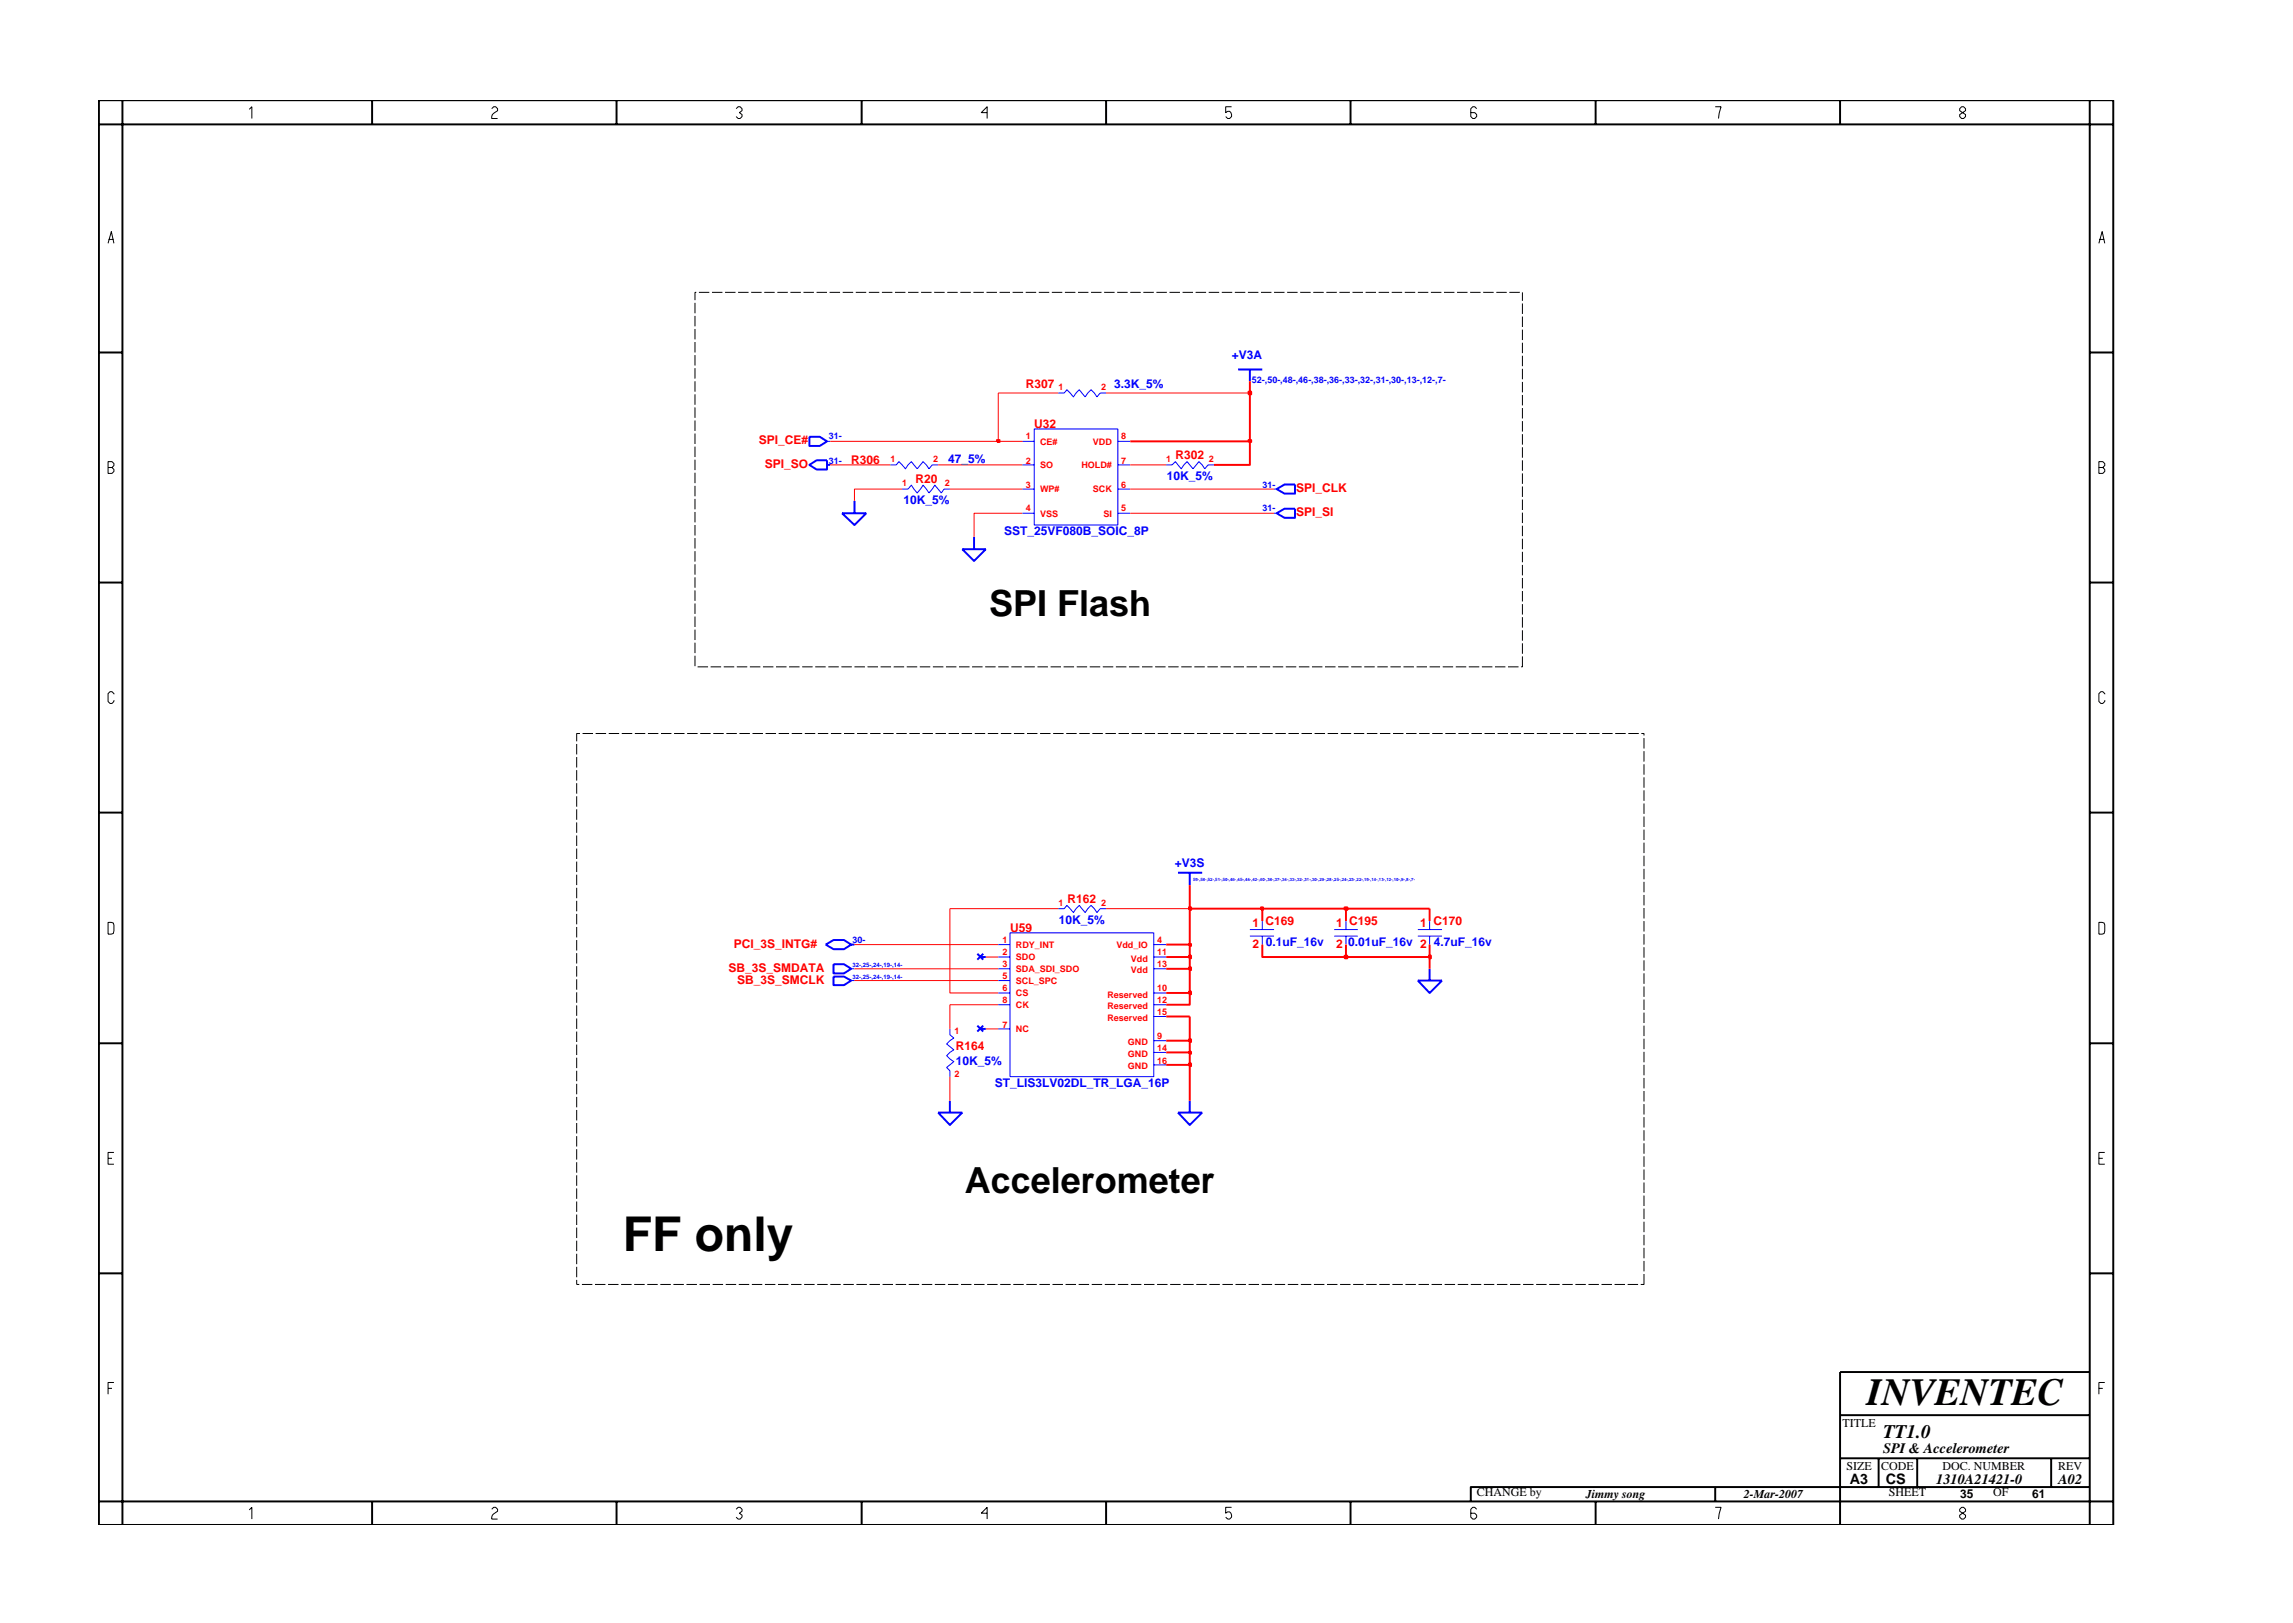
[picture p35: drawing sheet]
<svg xmlns="http://www.w3.org/2000/svg" width="297mm" height="210mm" viewBox="0 0 297 210" stroke-linecap="round" stroke-linejoin="round" font-family="sans-serif">
<defs><g id="words">
<text font-size="6.2" x="80.7" y="162">FF only</text>
<text font-size="5" x="241.8" y="182">INVENTEC</text>
<g font-size="4.7">
<text x="128.1" y="79.8">SPI Flash</text>
<text x="125" y="154.5">Accelerometer</text>
</g>
<text font-size="2.5" x="244" y="186.3">TT1.0</text>
<g font-size="1.9">
<text x="244" y="188.2">SPI &amp; Accelerometer</text>
<text x="239.6" y="192.2">A3</text>
<text x="244.3" y="192.3">CS</text>
<text x="250.8" y="192.2">1310A21421-0</text>
<text x="266.6" y="192.2">A02</text>
</g>
<g font-size="1.6" fill="#00f">
<text x="159.6" y="46.5">+V3A</text>
<text x="144.3" y="50.3">3.3K_5%</text>
<text x="122.8" y="60">47_5%</text>
<text x="117" y="65.3">10K_5%</text>
<text x="151.1" y="62.2">10K_5%</text>
<text x="130.1" y="69.4">SST_25VF080B_SOIC_8P</text>
<text x="152.2" y="112.3">+V3S</text>
<text x="137.2" y="119.7">10K_5%</text>
<text x="164" y="122.5">0.1uF_16v</text>
<text x="174.7" y="122.5">0.01uF_16v 2</text>
<text x="185.8" y="122.5">4.7uF_16v</text>
<text x="123.8" y="138">10K_5%</text>
<text x="128.9" y="140.8">ST_LIS3LV02DL_TR_LGA_16P</text>
</g>
<g font-size="1.6" fill="#f00">
<text x="132.9" y="50.2">R307</text>
<text x="98.3" y="57.5">SPI_CE#</text>
<text x="134" y="55.4">U32</text>
<text x="152.3" y="59.5">R302</text>
<text x="99.1" y="60.6">SPI_SO</text>
<text x="110.3" y="60.1">R306</text>
<text x="118.6" y="62.6">R20</text>
<text x="167.9" y="63.8">SPI_CLK</text>
<text x="167.9" y="66.8">SPI_SI</text>
<text x="138.3" y="117">R162</text>
<text x="94.4" y="125.9">SB_3S_SMDATA</text>
<text x="95.1" y="122.9">PCI_3S_INTG#</text>
<text x="130.8" y="120.7">U59</text>
<text x="162.2" y="120.1">1 C169</text>
<text x="162.2" y="122.8">2</text>
<text x="173.1" y="120.1">1 C195</text>
<text x="173.1" y="122.8">2</text>
<text x="184" y="120.1">1 C170</text>
<text x="95.5" y="127.4">SB_3S_SMCLK</text>
<text x="123.8" y="136">R164</text>
</g>
<g font-size="1.6">
<text x="238.7" y="184.8">TITLE</text>
<text x="239.2" y="190.4">SIZE</text>
<text x="243.7" y="190.4">CODE</text>
<text x="251.6" y="190.4">DOC. NUMBER</text>
<text x="266.6" y="190.4">REV</text>
<text x="191.3" y="193.9">CHANGE by</text>
<text x="205.4" y="194.1">Jimmy song</text>
<text x="225.9" y="194.1">2-Mar-2007</text>
<text x="244.7" y="193.9">SHEET</text>
<text x="253.9" y="194.1">35</text>
<text x="258.2" y="193.9">OF</text>
<text x="263.3" y="194.1">61</text>
</g>
<g font-size="1.2" fill="#f00">
<text x="137.1" y="50.6">1</text>
<text x="142.6" y="50.6">2</text>
<text x="115.3" y="59.9">1</text>
<text x="120.9" y="59.9">2</text>
<text x="132.9" y="56.9">1</text>
<text x="134.7" y="57.6">CE#</text>
<text x="141.6" y="57.6">VDD</text>
<text x="145.2" y="56.9">8</text>
<text x="151.1" y="59.9">1</text>
<text x="156.6" y="59.9">2</text>
<text x="116.9" y="62.9">1</text>
<text x="122.4" y="62.9">2</text>
<text x="132.9" y="60.1">2</text>
<text x="132.9" y="63.2">3</text>
<text x="134.7" y="60.7">SO</text>
<text x="134.7" y="63.8">WP#</text>
<text x="140.1" y="60.7">HOLD#</text>
<text x="141.6" y="63.8">SCK</text>
<text x="145.2" y="60.1">7</text>
<text x="145.2" y="63.2">6</text>
<text x="132.9" y="66.2">4</text>
<text x="134.7" y="66.9">VSS</text>
<text x="142.9" y="66.9">SI</text>
<text x="145.2" y="66.2">5</text>
<text x="137.1" y="117.4">1</text>
<text x="142.6" y="117.4">2</text>
<text x="129.9" y="122.2">1</text>
<text x="129.9" y="125.3">3</text>
<text x="129.9" y="123.7">2</text>
<text x="131.6" y="122.8">RDY_INT</text>
<text x="131.6" y="125.9">SDA_SDI_SDO</text>
<text x="131.6" y="124.4">SDO</text>
<text x="144.6" y="122.8">Vdd_IO</text>
<text x="146.5" y="124.6">Vdd</text>
<text x="149.9" y="122.2">4</text>
<text x="149.9" y="123.7">11</text>
<text x="149.9" y="125.3">13</text>
<text x="129.9" y="126.9">5</text>
<text x="129.9" y="130">8</text>
<text x="129.9" y="128.4">6</text>
<text x="131.6" y="129.1">CS</text>
<text x="131.6" y="127.5">SCL_SPC</text>
<text x="131.6" y="130.6">CK</text>
<text x="143.5" y="129.2">Reserved</text>
<text x="143.5" y="130.8">Reserved</text>
<text x="146.5" y="126.1">Vdd</text>
<text x="149.9" y="131.5">15</text>
<text x="149.9" y="128.4">10</text>
<text x="149.9" y="130">12</text>
<text x="123.6" y="134">1</text>
<text x="129.9" y="133.1">7</text>
<text x="131.6" y="133.7">NC</text>
<text x="143.5" y="132.3">Reserved</text>
<text x="146.1" y="136.9">GND</text>
<text x="146.1" y="135.4">GND</text>
<text x="149.9" y="136.2">14</text>
<text x="149.9" y="137.8">16</text>
<text x="149.9" y="134.6">9</text>
<text x="123.6" y="139.5">2</text>
<text x="146.1" y="138.5">GND</text>
</g>
<g font-size="1.2" fill="#00f">
<text x="162.2" y="49.7">52-,50-,48-,46-,38-,36-,33-,32-,31-,30-,13-,12-,7-</text>
<text x="107.4" y="56.9">31-</text>
<text x="107.4" y="60.1">31-</text>
<text x="163.5" y="63.2">31-</text>
<text x="163.5" y="66.2">31-</text>
<text x="110.4" y="122.2">30-</text>
</g>
<g font-size=".8" fill="#00f">
<text x="110.4" y="125.3">32-,25-,24-,19-,14-</text>
<text x="110.4" y="126.9">32-,25-,24-,19-,14-</text>
</g>
<text font-size=".6" fill="#00f" x="154.5" y="114.1">59-,58-,52-,51-,50-,46-,45-,44-,42-,40-,38-,37-,34-,33-,32-,31-,30-,29-,28-,25-,24-,23-,22-,19-,14-,13-,12-,10-,9-,8-,7-</text>
</g></defs>
<g fill="none" stroke="#00f" stroke-width=".25">
<path d="M104.8 56.6h1.4l.9 .6-.9 .6h-1.4zM160.4 47.9h3.1M161.9 47.9v1.5M104.8 60.2l1-.6h1.3v1.2h-1.3zM107.1 60.2h.5M109.1 66.5h3.1l-1.5 1.5zM110.7 64.9v1.6M124.7 71.1h3l-1.5 1.6zM126.2 69.5v1.6M165.4 63.4l1-.6h1.4v1.2h-1.4zM165.4 66.5l1-.6h1.4v1.2h-1.4zM152.6 113.1h3.1"/>
<path d="M154.1 113.1v1.6M107 122.4l1-.6h1.3l1 .6-1 .6h-1.3zM108 126.5h1.3l1 .5-1 .6h-1.3zM108 124.9h1.3l1 .6-1 .6h-1.3zM110.3 122.4h.4M126.6 132.9l.8 .7M126.6 123.6l.8 .7M126.9 133.3h.8M126.9 124h.8M127.4 132.9l-.8 .7M127.4 123.6l-.8 .7M183.7 127h3.1l-1.6 1.6z"/>
<path d="M185.2 125.5v1.5M121.5 144.1h3.2l-1.7 1.6zM123 142.6v1.5M152.6 144.1h3.1l-1.6 1.6zM154.1 142.6v1.5"/>
</g>
<g fill="none" stroke="#00f" stroke-width=".13">
<path d="M107.1 57.2h.5M132.4 57.2h1.6M134 55.6h10.8v12.4h-10.8zM137.1 50.9h.8l.3-.4 .9 .9 .7-.9 .8 .9 .7-.9 .8 .9 .4-.5h.8M144.8 57.2h1.6M115.3 60.2h.8l.3-.4 .9 .9 .8-.9 .7 .9 .8-.9 .7 .9 .5-.5h.7M116.9 63.4h.7l.5-.5 .7 1 .8-1 .7 1 .8-1 .8 1 .4-.5h.7M132.4 63.4h1.6M132.4 60.2h1.6M132.4 66.5h1.6M144.8 63.4h1.6M144.8 60.2h1.6"/>
<path d="M144.8 66.5h1.6M151.1 60.2h.7l.5-.4 .7 .9 .8-.9 .7 .9 .8-.9 .8 .9 .4-.5h.8M165 63.4h.4M165 66.5h.4M137.1 117.7h.8l.3-.4 .9 .9 .7-.9 .8 .9 .7-.9 .8 .9 .4-.5h.8M163.5 119.3v1.1M174.4 119.3v1.1M185.2 119.3v1.1M110.3 127h.4M110.3 125.5h.4M123 133.3v.8l.6 .4-1 .7 1 .8-1 .8 1 .7-1 .8 .4 .4v.8M129.3 127h1.5"/>
<path d="M129.3 125.5h1.5M129.3 122.4h1.5M129.3 124h1.5M129.3 128.6h1.5M129.3 130.2h1.5M129.3 133.3h1.5M130.8 120.8h18.7v18.7h-18.7zM149.5 125.5h1.6M149.5 122.4h1.6M149.5 124h1.6M149.5 128.6h1.6M149.5 130.2h1.6"/>
<path d="M149.5 131.7h1.6M149.5 134.8h1.6M149.5 136.3h1.6M149.5 138h1.6M161.9 120.4h3.1M161.9 121.3h3.1M163.5 121.3v1.1M172.8 120.4h3.1M172.8 121.3h3.1M174.4 121.3v1.1M183.7 120.4h3.1M183.7 121.3h3.1"/>
<path d="M185.2 121.3v1.1"/>
</g>
<path d="M123 139.5v3.1" fill="none" stroke="#f00" stroke-width=".13"/>
<path d="M151.1 138h3v4.6" fill="none" stroke="#f00" stroke-width=".25"/>
<path d="M154 137.8h.3v.3h-.3z" fill="#8e2323"/>
<path d="M151.1 136.3h3v1.7M154 137.8h.3v.3h-.3z" fill="none" stroke="#f00" stroke-width=".25"/>
<path d="M154 136.3h.3v.2h-.3z" fill="#8e2323"/>
<path d="M151.1 134.8h3v1.5M154 136.3h.3v.2h-.3z" fill="none" stroke="#f00" stroke-width=".25"/>
<path d="M154 134.6h.3v.4h-.3z" fill="#8e2323"/>
<path d="M151.1 128.6h3v1.6h-3M151.1 131.7h3v3.1M154 134.6h.3v.4h-.3z" fill="none" stroke="#f00" stroke-width=".25"/>
<path d="M123 117.7v10.9h6.3M127.7 133.3h1.6M129.3 130.2h-6.3v3.1" fill="none" stroke="#f00" stroke-width=".13"/>
<path d="M154 128.5h.3v.3h-.3z" fill="#8e2323"/>
<path d="M151.1 125.5h3v3.1M154 128.5h.3v.3h-.3z" fill="none" stroke="#f00" stroke-width=".25"/>
<path d="M110.7 127h18.6M110.7 125.5h18.6" fill="none" stroke="#f00" stroke-width=".13"/>
<path d="M154 125.3h.3v.4h-.3z" fill="#8e2323"/>
<path d="M151.1 124h3v1.5M154 125.3h.3v.4h-.3zM185.2 124v1.5" fill="none" stroke="#f00" stroke-width=".25"/>
<path d="M127.7 124h1.6" fill="none" stroke="#f00" stroke-width=".13"/>
<path d="M154 123.8h.3v.3h-.3z" fill="#8e2323"/>
<path d="M154 123.8h.3v.3h-.3zM154.1 122.4v1.6M163.5 122.4v1.6h10.9" fill="none" stroke="#f00" stroke-width=".25"/>
<path d="M174.2 123.8h.3v.3h-.3z" fill="#8e2323"/>
<path d="M174.2 123.8h.3v.3h-.3zM174.4 122.4v1.6h10.8" fill="none" stroke="#f00" stroke-width=".25"/>
<path d="M185.1 123.8h.3v.3h-.3z" fill="#8e2323"/>
<path d="M151.1 122.4h3M185.1 123.8h.3v.3h-.3zM185.2 122.4v1.6" fill="none" stroke="#f00" stroke-width=".25"/>
<path d="M110.7 122.4h18.6" fill="none" stroke="#f00" stroke-width=".13"/>
<path d="M154 122.3h.3v.2h-.3z" fill="#8e2323"/>
<path d="M154.1 117.7v4.7M163.5 117.7v1.6M174.4 117.7v1.6M185.2 117.7v1.6M154 122.3h.3v.2h-.3z" fill="none" stroke="#f00" stroke-width=".25"/>
<path d="M123 117.7h14.1M143.3 117.7h10.8" fill="none" stroke="#f00" stroke-width=".13"/>
<path d="M154 117.5h.3v.4h-.3z" fill="#8e2323"/>
<path d="M154 117.5h.3v.4h-.3zM154.1 114.7v3h9.4" fill="none" stroke="#f00" stroke-width=".25"/>
<path d="M163.4 117.5h.2v.4h-.2z" fill="#8e2323"/>
<path d="M163.4 117.5h.2v.4h-.2zM163.5 117.7h10.9" fill="none" stroke="#f00" stroke-width=".25"/>
<path d="M174.2 117.5h.3v.4h-.3z" fill="#8e2323"/>
<path d="M161.9 57.2v3h-4.6M174.2 117.5h.3v.4h-.3zM174.4 117.7h10.8" fill="none" stroke="#f00" stroke-width=".25"/>
<path d="M107.6 57.2h21.7M107.6 60.2h7.7M116.9 63.4h-6.2v1.5M121.5 60.2h10.9M123 63.4h9.4M132.4 66.5h-6.2v3M146.4 66.5h18.6M146.4 63.4h18.6M146.4 60.2h4.7" fill="none" stroke="#f00" stroke-width=".13"/>
<path d="M129.1 57h.4v.3h-.4z" fill="#8e2323"/>
<path d="M129.1 57h.4v.3h-.4zM146.4 57.2h15.5" fill="none" stroke="#f00" stroke-width=".25"/>
<path d="M129.3 50.9v6.3h3.1" fill="none" stroke="#f00" stroke-width=".13"/>
<path d="M161.7 57h.4v.3h-.4z" fill="#8e2323"/>
<path d="M161.7 57h.4v.3h-.4zM161.9 50.9v6.3" fill="none" stroke="#f00" stroke-width=".25"/>
<path d="M129.3 50.9h7.8M143.3 50.9h18.6" fill="none" stroke="#f00" stroke-width=".13"/>
<path d="M161.7 50.7h.4v.4h-.4z" fill="#8e2323"/>
<path d="M161.7 50.7h.4v.4h-.4zM161.9 49.4v1.5" fill="none" stroke="#f00" stroke-width=".25"/>
<g fill="none" stroke="#000" stroke-width=".25">
<path d="M12.8 13h261v184.6h-261zM12.8 16.1h261M15.9 13v184.6M48.2 13v3.1M79.9 13v3.1M111.6 13v3.1M143.3 13v3.1M174.9 13v3.1M206.7 13v3.1M238.4 13v3.1M270.7 13v184.6M12.8 45.7h3.1"/>
<path d="M270.7 45.7h3.1M12.8 75.5h3.1M270.7 75.5h3.1M12.8 105.3h3.1M270.7 105.3h3.1M12.8 135.2h3.1M270.7 135.2h3.1M12.8 165h3.1M270.7 165h3.1M270.7 177.7h-32.3v19.9M12.8 194.5h261M48.2 194.5v3.1"/>
<path d="M79.9 194.5v3.1M111.6 194.5v3.1M143.3 194.5v3.1M174.9 194.5v3.1M206.7 194.5v3.1M222.2 192.6v1.9M238.4 183.3h32.3M238.4 188.9h32.3M243.4 188.9v3.7M248.4 188.9v3.7M265.7 188.9v3.7M270.7 192.6h-80.2v1.9"/>
</g>
<g fill="none" stroke="#000" stroke-width=".13">
<path d="M32.3 14.2l.3-.4v1.6M63.7 14.1l.3-.3h.2l.3 .3v.2l-.5 .4-.3 .4v.3h.8M95.4 14.1l.2-.3h.3l.2 .3v.2l-.3 .3 .3 .2v.3l-.2 .3h-.3l-.2-.3M127.9 14.6h-.8l.8-.8v1.6M159.5 13.8h-.7v.8l.2-.2a.5 .5 0 0 1 .5 .7l-.2 .3h-.3l-.2-.3M191.3 14.1l-.3-.3h-.2l-.3 .3v1l.3 .3h.2l.3-.3v-.3l-.3-.2h-.5M222.2 13.8h.8l-.4 1.6M253.9 14.1l.2-.3h.3l.2 .3v.2l-.7 .5v.3l.2 .3h.3l.2-.3v-.3l-.7-.5zM14 31.5l.4-1.5 .4 1.5M14.1 31h.6M90 39.2v1.4M90.2 37.9h-.2v1"/>
<path d="M90.5 37.9h1.4M92.2 37.9h1.4M93.9 37.9h1.4M95.6 37.9h1.4M97.3 37.9h1.4M99 37.9h1.4M100.7 37.9h1.4M102.4 37.9h1.3M104.1 37.9h1.3M105.8 37.9h1.3M107.5 37.9h1.3M109.2 37.9h1.3"/>
<path d="M110.9 37.9h1.3M112.6 37.9h1.3M114.2 37.9h1.4M115.9 37.9h1.4M117.6 37.9h1.4M119.3 37.9h1.4M121 37.9h1.4M122.7 37.9h1.4M124.4 37.9h1.4M126.1 37.9h1.4M127.8 37.9h1.3M129.5 37.9h1.3"/>
<path d="M131.2 37.9h1.3M132.9 37.9h1.3M134.6 37.9h1.3M136.3 37.9h1.3M138 37.9h1.3M139.6 37.9h1.4M141.3 37.9h1.4M143 37.9h1.4M144.7 37.9h1.4M146.4 37.9h1.4M148.1 37.9h1.4M149.8 37.9h1.4"/>
<path d="M151.5 37.9h1.4M153.2 37.9h1.3M154.9 37.9h1.3M156.6 37.9h1.3M158.3 37.9h1.3M160 37.9h1.3M161.7 37.9h1.3M163.4 37.9h1.3M165 37.9h1.4M166.7 37.9h1.4M168.4 37.9h1.4M170.1 37.9h1.4"/>
<path d="M171.8 37.9h1.4M173.5 37.9h1.4M175.2 37.9h1.4M176.9 37.9h1.4M178.6 37.9h1.3M180.3 37.9h1.3M182 37.9h1.3M183.7 37.9h1.3M185.4 37.9h1.3M187.1 37.9h1.3M188.8 37.9h1.3M190.4 37.9h1.4"/>
<path d="M192.1 37.9h1.4M193.8 37.9h1.4M195.5 37.9h1.4M197.2 37.9v1.1M197.2 39.3v1.4M271.9 31.5l.4-1.5 .4 1.5M272 31h.6M14 59.8h.5l.3 .3v.2l-.3 .3 .3 .2v.3l-.3 .2h-.5zM90 40.9v1.4M90 42.6v1.4M90 44.3v1.4M90 46v1.4"/>
<path d="M90 47.7v1.4M90 49.4v1.3M90 51.1v1.3M90 52.8v1.3M90 54.5v1.3M90 56.2v1.3M90 57.9v1.3M90 59.5v1.4M197.2 41v1.4M197.2 42.7v1.4M197.2 44.4v1.3M197.2 46.1v1.3"/>
<path d="M197.2 47.8v1.3M197.2 49.5v1.3M197.2 51.2v1.3M197.2 52.9v1.3M197.2 54.6v1.3M197.2 56.2v1.4M197.2 57.9v1.4M197.2 59.6v1.4M14 60.6h.5M90 61.2v1.4M90 62.9v1.4M90 64.6v1.4"/>
<path d="M90 66.3v1.4M90 68v1.4M90 69.7v1.4M90 71.4v1.4M90 73.1v1.4M90 74.8v1.3M90 76.5v1.3M90 78.2v1.3M90 79.9v1.3M197.2 61.3v1.4M197.2 63v1.4M197.2 64.7v1.4"/>
<path d="M197.2 66.4v1.4M197.2 68.1v1.4M197.2 69.8v1.3M197.2 71.5v1.3M197.2 73.2v1.3M197.2 74.9v1.3M197.2 76.6v1.3M197.2 78.3v1.3M197.2 80v1.3M271.9 60.6h.5l.3-.3v-.2l-.3-.3h-.5v1.5h.5l.3-.2v-.3l-.3-.2M14.8 89.9l-.3-.3h-.2l-.3 .3v1l.3 .2h.2l.3-.2v-.2M74.7 96.4v1.3"/>
<path d="M74.7 98.1v1.3M74.7 99.8v1.3M75.1 95h-.4v1M75.5 95h1.3M77.2 95h1.3M78.9 95h1.3M80.5 95h1.4M82.2 95h1.4M83.9 95h1.4M85.6 95h1.4M87.3 95h1.4M89 95h1.4"/>
<path d="M90 81.6v1.3M90 83.3v1.3M90 84.9v1.4M90.4 86.4h1.3M90.7 95h1.4M92.1 86.4h1.3M92.4 95h1.4M93.8 86.4h1.3M94.1 95h1.3M95.4 86.4h1.4M95.8 95h1.3M97.1 86.4h1.4"/>
<path d="M97.5 95h1.3M98.8 86.4h1.4M99.2 95h1.3M100.5 86.4h1.4M100.9 95h1.3M102.2 86.4h1.4M102.6 95h1.3M103.9 86.4h1.4M104.3 95h1.3M105.6 86.4h1.4M105.9 95h1.4M107.3 86.4h1.4"/>
<path d="M107.6 95h1.4M109 86.4h1.3M109.3 95h1.4M110.7 86.4h1.3M111 95h1.4M112.4 86.4h1.3M112.7 95h1.4M114.1 86.4h1.3M114.4 95h1.4M115.8 86.4h1.3M116.1 95h1.4M117.5 86.4h1.3"/>
<path d="M117.8 95h1.4M119.2 86.4h1.3M119.5 95h1.3M120.8 86.4h1.4M121.2 95h1.3M122.5 86.4h1.4M122.9 95h1.3M124.2 86.4h1.4M124.6 95h1.3M125.9 86.4h1.4M126.3 95h1.3M127.6 86.4h1.4"/>
<path d="M128 95h1.3M129.3 86.4h1.4M129.7 95h1.3M131 86.4h1.4M131.3 95h1.4M132.7 86.4h1.4M133 95h1.4M134.4 86.4h1.3M134.7 95h1.4M136.1 86.4h1.3M136.4 95h1.4M137.8 86.4h1.3"/>
<path d="M138.1 95h1.4M139.5 86.4h1.3M139.8 95h1.4M141.2 86.4h1.3M141.5 95h1.4M142.9 86.4h1.3M143.2 95h1.4M144.6 86.4h1.3M144.9 95h1.3M146.2 86.4h1.4M146.6 95h1.3M147.9 86.4h1.4"/>
<path d="M148.3 95h1.3M149.6 86.4h1.4M150 95h1.3M151.3 86.4h1.4M151.7 95h1.3M153 86.4h1.4M153.4 95h1.3M154.7 86.4h1.4M155.1 95h1.3M156.4 86.4h1.4M156.7 95h1.4M158.1 86.4h1.4"/>
<path d="M158.4 95h1.4M159.8 86.4h1.3M160.1 95h1.4M161.5 86.4h1.3M161.8 95h1.4M163.2 86.4h1.3M163.5 95h1.4M164.9 86.4h1.3M165.2 95h1.4M166.6 86.4h1.3M166.9 95h1.4M168.3 86.4h1.3"/>
<path d="M168.6 95h1.4M170 86.4h1.3M170.3 95h1.3M171.6 86.4h1.4M172 95h1.3M173.3 86.4h1.4M173.7 95h1.3M175 86.4h1.4M175.4 95h1.3M176.7 86.4h1.4M177.1 95h1.3M178.4 86.4h1.4"/>
<path d="M178.8 95h1.3M180.1 86.4h1.4M180.5 95h1.3M181.8 86.4h1.4M182.1 95h1.4M183.5 86.4h1.4M183.8 95h1.4M185.2 86.4h1.3M185.5 95h1.4M186.9 86.4h1.3M187.2 95h1.4M188.6 86.4h1.3"/>
<path d="M188.9 95h1.4M190.3 86.4h1.3M190.6 95h1.4M192 86.4h1.3M192.3 95h1.4M193.7 86.4h1.3M194 95h1.4M195.4 86.4h1.3M195.7 95h1.3M197.2 85v1.4h-.2M197.2 81.6v1.4M197.2 83.3v1.4"/>
<path d="M197.4 95h1.3M199.1 95h1.3M200.8 95h1.3M202.5 95h1.3M204.2 95h1.3M205.9 95h1.3M207.5 95h1.4M209.2 95h1.4M210.9 95h1.4M212.6 95h.4v.3M213 95.6v1.4M213 97.3v1.4"/>
<path d="M213 99v1.4M272.7 89.9l-.3-.3h-.3l-.2 .3v1l.2 .2h.3l.3-.2v-.2M14 119.5l.7 .1 .1 .2-.1 1.1-.7 .1zM74.7 101.5v1.3M74.7 103.2v1.3M74.7 104.8v1.4M74.7 106.5v1.4M74.7 108.2v1.4M74.7 109.9v1.4M74.7 111.6v1.4M74.7 113.3v1.4M74.7 115v1.4"/>
<path d="M74.7 116.7v1.4M74.7 118.4v1.3M213 100.7v1.4M213 102.4v1.3M213 104.1v1.3M213 105.8v1.3M213 107.5v1.3M213 109.2v1.3M213 110.9v1.3M213 112.6v1.3M213 114.2v1.4M213 115.9v1.4"/>
<path d="M213 117.6v1.4M213 119.3v1.4M271.9 119.5l.7 .1 .1 .2-.1 1.1-.7 .1zM74.7 120.1v1.3M74.7 121.8v1.3M74.7 123.5v1.3M74.7 125.2v1.3M74.7 126.9v1.3M74.7 128.6v1.3M74.7 130.2v1.4M74.7 131.9v1.4M74.7 133.6v1.4"/>
<path d="M74.7 135.3v1.4M74.7 137v1.4M74.7 138.7v1.4M213 121v1.4M213 122.7v1.4M213 124.4v1.4M213 126.1v1.4M213 127.8v1.3M213 129.5v1.3M213 131.2v1.3M213 132.9v1.3M213 134.6v1.3"/>
<path d="M213 136.3v1.3M213 138v1.3M213 139.6v1.4M14 150.1h.5M14.8 149.3h-.8v1.5h.8M74.7 140.4v1.4M74.7 142.1v1.4M74.7 143.8v1.3M74.7 145.5v1.3M74.7 147.2v1.3M74.7 148.9v1.3M74.7 150.6v1.3"/>
<path d="M74.7 152.3v1.3M74.7 154v1.3M74.7 155.6v1.4M74.7 157.3v1.4M74.7 159v1.4M213 141.3v1.4M213 143v1.4M213 144.7v1.4M213 146.4v1.4M213 148.1v1.4M213 149.8v1.4M213 151.5v1.4"/>
<path d="M213 153.2v1.3M213 154.9v1.3M213 156.6v1.3M213 158.3v1.3M213 160v1.3M271.9 150.1h.5M272.7 149.3h-.8v1.5h.8M14 179.9h.5M14.8 179.1h-.8v1.5M74.7 165.8v.6h.3M74.7 160.7v1.4M74.7 162.4v1.4"/>
<path d="M74.7 164.1v1.4M75.4 166.4h1.3M77.1 166.4h1.3M78.8 166.4h1.3M80.5 166.4h1.3M82.2 166.4h1.3M83.8 166.4h1.4M85.5 166.4h1.4M87.2 166.4h1.4M88.9 166.4h1.4M90.6 166.4h1.4M92.3 166.4h1.4"/>
<path d="M94 166.4h1.4M95.7 166.4h1.4M97.4 166.4h1.3M99.1 166.4h1.3M100.8 166.4h1.3M102.5 166.4h1.3M104.2 166.4h1.3M105.9 166.4h1.3M107.6 166.4h1.3M109.2 166.4h1.4M110.9 166.4h1.4M112.6 166.4h1.4"/>
<path d="M114.3 166.4h1.4M116 166.4h1.4M117.7 166.4h1.4M119.4 166.4h1.4M121.1 166.4h1.4M122.8 166.4h1.3M124.5 166.4h1.3M126.2 166.4h1.3M127.9 166.4h1.3M129.6 166.4h1.3M131.3 166.4h1.3M133 166.4h1.3"/>
<path d="M134.6 166.4h1.4M136.3 166.4h1.4M138 166.4h1.4M139.7 166.4h1.4M141.4 166.4h1.4M143.1 166.4h1.4M144.8 166.4h1.4M146.5 166.4h1.4M148.2 166.4h1.3M149.9 166.4h1.3M151.6 166.4h1.3M153.3 166.4h1.3"/>
<path d="M155 166.4h1.3M156.7 166.4h1.3M158.4 166.4h1.3M160 166.4h1.4M161.7 166.4h1.4M163.4 166.4h1.4M165.1 166.4h1.4M166.8 166.4h1.4M168.5 166.4h1.4M170.2 166.4h1.4M171.9 166.4h1.4M173.6 166.4h1.3"/>
<path d="M175.3 166.4h1.3M177 166.4h1.3M178.7 166.4h1.3M180.4 166.4h1.3M182.1 166.4h1.3M183.8 166.4h1.3M185.4 166.4h1.4M187.1 166.4h1.4M188.8 166.4h1.4M190.5 166.4h1.4M192.2 166.4h1.4M193.9 166.4h1.4"/>
<path d="M195.6 166.4h1.4M197.3 166.4h1.4M199 166.4h1.3M200.7 166.4h1.3M202.4 166.4h1.3M204.1 166.4h1.3M205.8 166.4h1.3M207.5 166.4h1.3M209.2 166.4h1.3M210.8 166.4h1.4M213 165v1.4h-.5M213 161.7v1.3"/>
<path d="M213 163.4v1.3M271.9 179.9h.5M272.7 179.1h-.8v1.5M32.3 195.6l.3-.3v1.5M63.7 195.5l.3-.2h.2l.3 .2v.3l-.7 .5-.1 .2v.3h.8M95.4 195.5l.2-.2h.3l.2 .2v.3l-.3 .2 .3 .3v.2l-.2 .3h-.3l-.2-.3M127.9 196h-.8l.8-.7v1.5M159.5 195.3h-.7v.7l.2-.1a.5 .5 0 0 1 .5 .6l-.2 .3h-.3l-.2-.3M191.3 195.5l-.3-.2h-.2l-.3 .2v1l.3 .3h.2l.3-.3v-.2l-.3-.3h-.5M222.2 195.3h.8l-.4 1.5M254.1 195.3l-.2 .2v.3l.7 .5v.2l-.2 .3h-.3l-.2-.3v-.2l.7-.5v-.3l-.2-.2z"/>
</g>
<use href="#words"/>
</svg>
